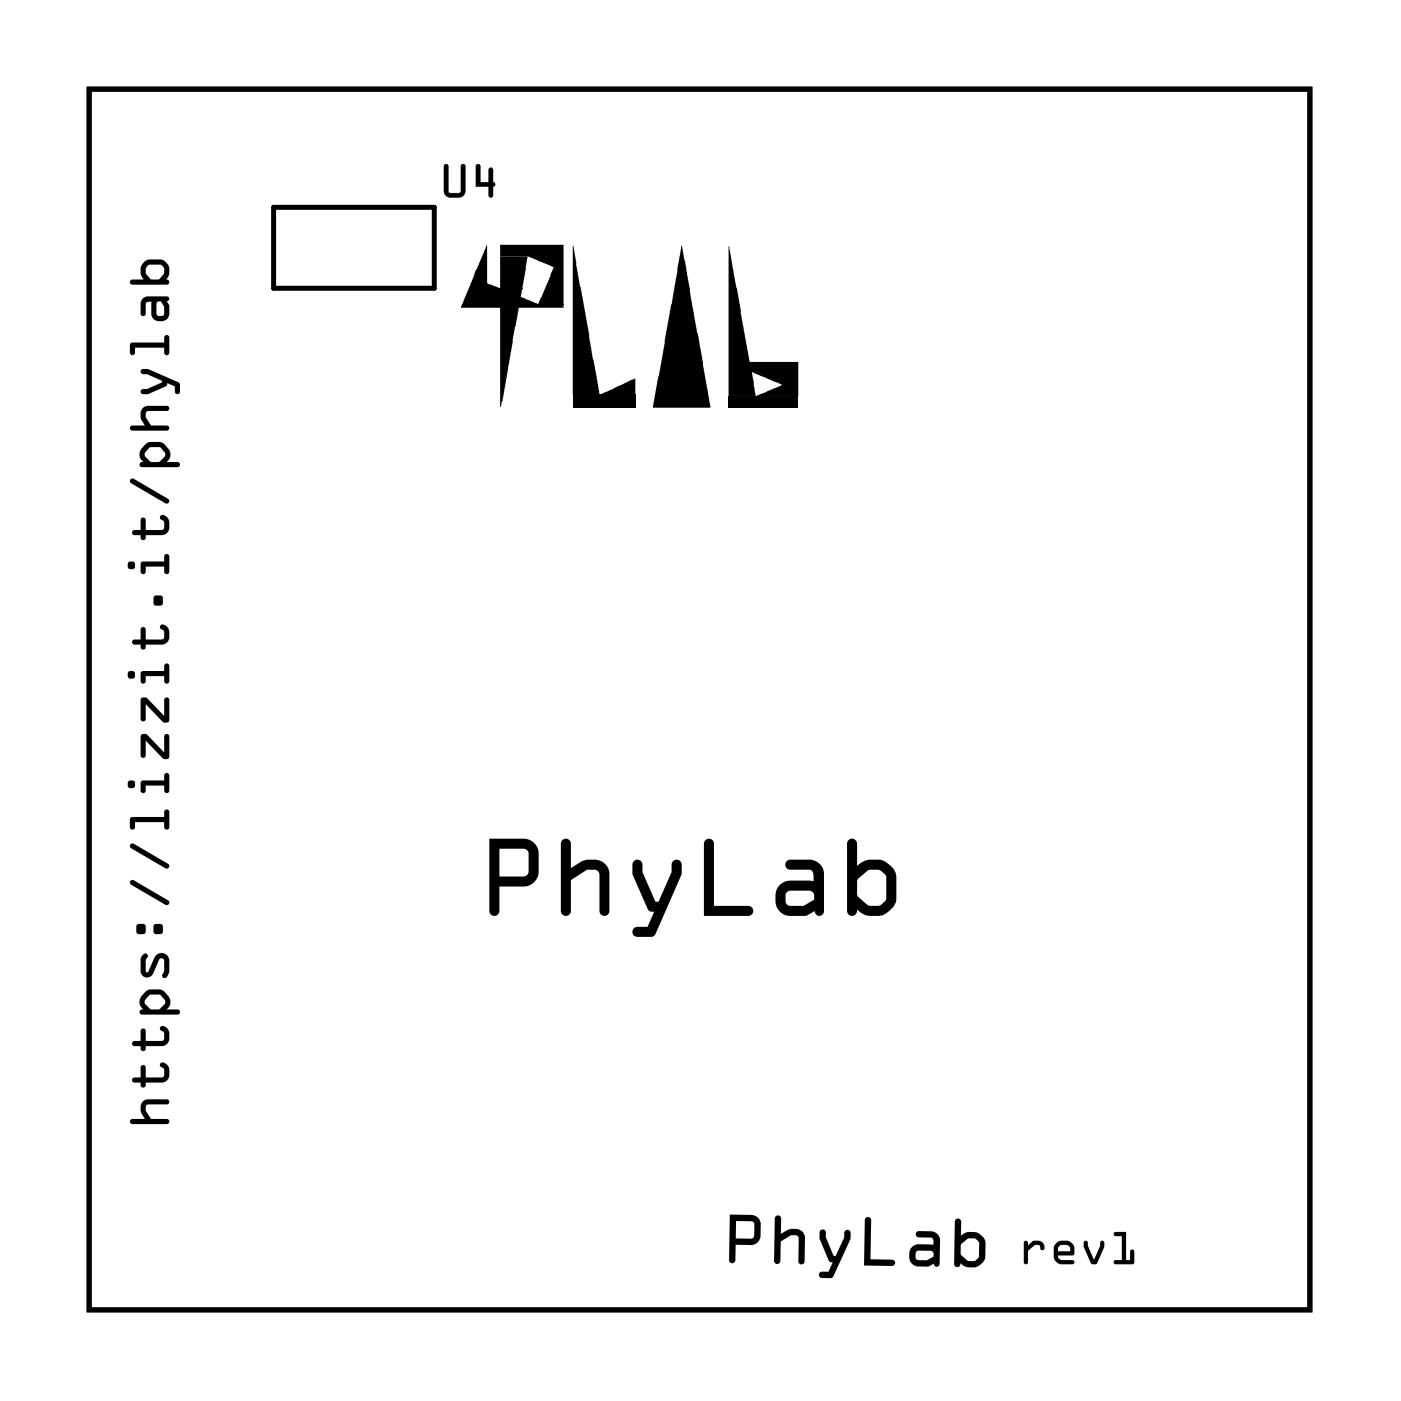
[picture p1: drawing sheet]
<svg xmlns="http://www.w3.org/2000/svg" width="57mm" height="57mm" viewBox="0 0 57 57" stroke-linecap="round" stroke-linejoin="round" font-family="sans-serif">
<path d="M3.6 3.6h49.8v49.8h-49.8zM11.2 8.5h6.5v3.3h-6.5z" fill="none" stroke="#000" stroke-width=".2"/>
<g fill="#000">
<path d="M18.8 12.4h4.2v.2h-1.8l-.8 4v-4h-1.6zM19.1 11.8h2.2l-.1 .3 .7 .3h-3zM19.9 10v1.5l.5 .3h-1.3zM20.4 10h2.6v2.4h-1l.6-1.5-1-.4h-1.2zM20.4 10.5h1.1l-.2 1.3h-.9zM23.4 10l1.1 6.1h-1.1zM23.4 16.1h2.5v.5h-2.5zM24.5 16.1l1.4-.7v.7zM27.8 10l1.2 6.6h-2.4zM29.7 10l.9 4.8h2v1.4h-1.7l1-.5-1.2-.5h-1zM29.7 15.2h1l.1 1h-1.1zM29.7 16.2h2.9v.4h-2.9z"/>
<path d="M18.1 6.7h.2v1.1l.1 .1 .4-.1v-1a.1 .1 0 0 1 .1-.1 .1 .1 0 0 1 .1 .1v1.1l-.2 .1-.4 .1-.2-.1-.1-.2zM18.1 6.7v1.2l.2 .1h.5l.2-.2v-1l-.1-.1-.1 .1v1l-.4 .1-.1-.1v-1zM19.4 6.7h.2v.7h.3v-.5a.1 .1 0 0 1 .1-.1 .1 .1 0 0 1 .1 .1v.5a.09 .09 0 0 1 .1 .1 .09 .09 0 0 1-.1 .1v.4a.1 .1 0 0 1-.1 .1 .1 .1 0 0 1-.1-.1v-.4h-.5zM19.4 6.7v.9h.5v.4h.2v-.4l.1-.1-.1-.1v-.5h-.2v.5h-.3v-.6z"/>
<path d="M18.1 6.7h.2v1.1l.1 .1 .4-.1v-1l.1-.1h.1v1.1l-.2 .2h-.5l-.2-.1zM19.4 6.7h.2v.7h.3v-.5h.2v.5l.1 .1-.1 .1v.4h-.2v-.4h-.5z"/>
<path d="M3.6 3.6v49.8h49.8v-49.8zM3.6 3.6h49.8v49.8h-49.8z"/>
<path d="M20 34.2h1.5l.3 .2 .2 .3v.8l-.1 .4-.4 .2-1.1 .1v1a.21 .21 0 0 1-.2 .2 .21 .21 0 0 1-.2-.2zM20 34.2v3a.2 .2 0 0 0 .2 .2 .2 .2 0 0 0 .2-.2v-1l1.1-.1 .4-.2 .1-.4v-.8l-.2-.3-.3-.2zM20.4 34.6v1.2l1.1-.1 .1-.2-.1-.8zM20.4 34.6l1.1 .1 .1 .1-.1 .9-1.1 .1zM22.9 34.3l.3-.1 .1 .1v1.1a1.09 1.09 0 0 1 1.4-.2l.2 .5v1.5a.2 .2 0 0 1-.2 .2 .2 .2 0 0 1-.2-.2v-1.5l-.3-.2h-.3l-.6 .4v1.3a.21 .21 0 0 1-.2 .2 .21 .21 0 0 1-.2-.2zM22.9 34.3v2.9a.2 .2 0 0 0 .2 .2 .2 .2 0 0 0 .2-.2v-1.3l.6-.4h.3l.3 .2v1.5a.2 .2 0 0 0 .2 .2 .2 .2 0 0 0 .2-.2v-1.5a.73 .73 0 0 0-1.2-.5l-.4 .2v-1.1l-.1-.1zM25.9 35.1h.2l.1 .1v.4l.5 1.2h.2l.5-1.2v-.3a.21 .21 0 0 1 .2-.2 .21 .21 0 0 1 .2 .2v.4l-1.1 2.4-.2 .1h-.5a.21 .21 0 0 1-.2-.2 .21 .21 0 0 1 .2-.2h.4l.3-.6-.3-.1-.6-1.4zM25.9 35.1l-.1 .6 .6 1.4 .3 .1-.3 .6h-.4a.2 .2 0 0 0-.2 .2 .2 .2 0 0 0 .2 .2h.5l.2-.1 1.1-2.4v-.4a.2 .2 0 0 0-.2-.2 .2 .2 0 0 0-.2 .2v.3l-.5 1.2h-.2l-.5-1.2v-.4l-.1-.1zM28.8 34.3l.2-.1 .1 .2v2.6h1.4a.2 .2 0 0 1 .2 .2 .2 .2 0 0 1-.2 .2h-1.8zM28.8 34.3l-.1 3.1h1.8a.2 .2 0 0 0 .2-.2 .2 .2 0 0 0-.2-.2h-1.4v-2.6l-.1-.2zM32.1 35.1h1.1l.3 .3 .1 .3v1.5a.19 .19 0 0 1-.2 .2 .19 .19 0 0 1-.2-.2l-.4 .2a1.07 1.07 0 0 1-1-.2 .74 .74 0 0 1-.2-.8 .74 .74 0 0 1 .6-.5l1 .1v-.4l-.2-.1h-.8l-.2-.1zM32.1 35.1l-.1 .3 .2 .1h.8a.38 .38 0 0 1 .2 .5l-1-.1a.73 .73 0 0 0-.6 .7 .73 .73 0 0 0 .6 .8 1.05 1.05 0 0 0 1-.2 .19 .19 0 0 0 .2 .2 .19 .19 0 0 0 .2-.2v-1.5l-.1-.3-.3-.3zM32.1 36.4l-.1 .4 .2 .1 .6 .1 .4-.3v-.2l-.1-.2zM32.1 36.4l1-.1 .1 .2v.2a1.02 1.02 0 0 1-1 .2l-.2-.1zM34.6 34.3l.2-.1 .1 .1 .1 1a1.13 1.13 0 0 1 1-.2l.5 .4 .1 .3-.1 1-.3 .4a.95 .95 0 0 1-1.2-.1 .21 .21 0 0 1-.2 .3 .21 .21 0 0 1-.2-.2zM34.6 34.3v2.9a.21 .21 0 0 0 .2 .2 .21 .21 0 0 0 .2-.3 .96 .96 0 0 0 1.3 .1l.3-.5v-.9l-.1-.3-.5-.4a1.19 1.19 0 0 0-1 .2l-.1-1-.1-.1zM35 35.8v.2v.6l.5 .4 .4-.1 .2-.1 .1-.2v-.8l-.2-.2-.2-.1h-.4zM35 35.8l.4-.3h.4l.2 .1 .2 .2v.8l-.1 .2-.2 .1-.4 .1-.5-.4v-.1z"/>
<path d="M20 34.2h1.5l.3 .2 .2 .3v.8l-.1 .4-.4 .2-1.1 .1v1a.2 .2 0 0 1-.2 .2 .2 .2 0 0 1-.2-.2zM20.4 34.6v1.2l1.1-.1 .1-.2-.1-.8zM22.9 34.3l.3-.1 .1 .1v1.1a.94 .94 0 0 1 1.5 .1l.1 1.7a.2 .2 0 0 1-.2 .2 .2 .2 0 0 1-.2-.2v-1.5l-.3-.2h-.3l-.6 .4v1.3a.2 .2 0 0 1-.2 .2 .2 .2 0 0 1-.2-.2zM25.9 35.1h.2l.1 .1v.4l.5 1.2h.2l.5-1.2v-.3a.21 .21 0 0 1 .2-.2 .21 .21 0 0 1 .2 .2v.4l-1.1 2.4-.2 .1h-.5a.2 .2 0 0 1-.2-.2 .2 .2 0 0 1 .2-.2h.4l.3-.6-.3-.1-.6-1.4zM28.8 34.3l.2-.1 .1 .2v2.6h1.4a.2 .2 0 0 1 .2 .2 .2 .2 0 0 1-.2 .2h-1.8zM32.1 35.1h1.1l.3 .3 .1 .3v1.5a.19 .19 0 0 1-.2 .2 .19 .19 0 0 1-.2-.2 1.06 1.06 0 0 1-1 .2 .73 .73 0 0 1-.6-.8 .73 .73 0 0 1 .6-.7l1 .1v-.4l-.2-.1h-.8l-.2-.1zM32.1 36.4l-.1 .4 .2 .1 .6 .1 .4-.3v-.2l-.1-.2zM34.6 34.3l.2-.1 .1 .1 .1 1a1.13 1.13 0 0 1 1-.2l.3 .2 .2 .3 .1 1.1-.2 .3a.98 .98 0 0 1-1.1 .3l-.3-.2a.21 .21 0 0 1-.2 .3 .21 .21 0 0 1-.2-.2zM35 35.8v.2v.6l.5 .4 .4-.1 .2-.1 .1-.2v-.8l-.2-.2-.2-.1h-.4z"/>
<path d="M5.8 44.9l.2-.1h.8a.1 .1 0 0 1 .1 .1 .11 .11 0 0 1-.1 .2h-.8l-.1 .1v.1l.3 .3h.6a.1 .1 0 0 1 .1 .1 .11 .11 0 0 1-.1 .2h-1.4a.11 .11 0 0 1-.1-.2 .1 .1 0 0 1 .1-.1h.5l-.2-.3zM5.8 43.5h.1v.5l.7-.1 .1-.3-.1-.1a.1 .1 0 0 1-.1-.1 .1 .1 0 0 1 .1-.1 .43 .43 0 0 1 .3 .5 .43 .43 0 0 1-.3 .4h-.7v.1a.1 .1 0 0 1-.1 .1 .1 .1 0 0 1-.1-.1v-.1h-.2a.1 .1 0 0 1-.1-.1 .1 .1 0 0 1 .1-.1h.2zM5.8 42h.1v.5h.7l.1-.3-.1-.1a.11 .11 0 0 1-.1-.2 .1 .1 0 0 1 .1 0 .43 .43 0 0 1 .3 .4 .43 .43 0 0 1-.3 .4h-.7v.1a.1 .1 0 0 1-.1 .1 .1 .1 0 0 1-.1-.1v-.1h-.2a.1 .1 0 0 1-.1-.1 .1 .1 0 0 1 .1-.1h.2zM5.9 40.5l.2-.1a.63 .63 0 0 1 .8 .4l-.1 .4h.4a.1 .1 0 0 1 .1 .1 .1 .1 0 0 1-.1 .1h-1.4a.11 .11 0 0 1-.1-.2 .11 .11 0 0 1 .2 0l-.2-.1a.43 .43 0 0 1 .2-.6zM6.1 40.6l-.2 .3 .2 .3h.4l.2-.3v-.1l-.2-.2zM5.9 38.9a.12 .12 0 0 1 .1 .1 .12 .12 0 0 1 0 .1v.6l.3-.6a.32 .32 0 0 1 .4-.2 .32 .32 0 0 1 .2 .3v.4l-.1 .3a.13 .13 0 0 1-.2-.1 .13 .13 0 0 1 .1-.2v-.5h-.1l-.4 .6a.26 .26 0 0 1-.3 .2 .26 .26 0 0 1-.2-.3v-.4zM6.3 37.7h.3v.4h-.3zM5.6 37.7h.3v.4h-.3zM5.3 35.9h.2l1.4 .8a.1 .1 0 0 1 0 .2 .1 .1 0 0 1-.2 0l-1.3-.8zM5.3 34.4h.2l1.4 .8a.1 .1 0 0 1 0 .2 .1 .1 0 0 1-.2 0l-1.3-.8zM5.3 33.4l1.4-.1v-.2a.1 .1 0 0 1 .1-.1 .1 .1 0 0 1 .1 .1v.6a.1 .1 0 0 1-.1 .1 .1 .1 0 0 1-.1-.1v-.2h-1.2v.2a.1 .1 0 0 1-.1 .1 .1 .1 0 0 1-.1-.1zM5.8 31.9l.9-.1v-.2a.1 .1 0 0 1 .1-.1 .1 .1 0 0 1 .1 .1v.6a.11 .11 0 0 1-.1 .2 .11 .11 0 0 1-.1-.2v-.2h-.8v.2a.11 .11 0 0 1-.1 .2 .11 .11 0 0 1-.1-.2zM5.2 32a.16 .16 0 0 1 .3 0 .16 .16 0 0 1-.3 0zM5.8 30h.2l.7 .7v-.7a.1 .1 0 0 1 .1-.1 .1 .1 0 0 1 .1 .1v.9h-.3l-.7-.7v.6a.1 .1 0 0 1-.1 .1 .1 .1 0 0 1-.1-.1zM5.8 28.5h.2l.7 .7v-.6a.1 .1 0 0 1 .1-.1 .1 .1 0 0 1 .1 .1v.8h-.3l-.7-.7v.6a.1 .1 0 0 1-.1 .1 .1 .1 0 0 1-.1-.1zM5.8 27.4h.9v-.2a.1 .1 0 0 1 .1-.1 .1 .1 0 0 1 .1 .1v.6a.1 .1 0 0 1-.1 .1 .1 .1 0 0 1-.1-.1v-.2h-.8v.2a.1 .1 0 0 1-.1 .1 .1 .1 0 0 1-.1-.1zM5.2 27.5a.16 .16 0 0 1 .3 0 .16 .16 0 0 1-.3 0zM5.8 25.6h.1v.5h.7l.1-.3-.1-.1a.1 .1 0 0 1-.1-.1 .1 .1 0 0 1 .1-.1 .43 .43 0 0 1 .3 .4 .43 .43 0 0 1-.3 .4h-.7v.1a.1 .1 0 0 1-.1 .1 .1 .1 0 0 1-.1-.1v-.1h-.2a.1 .1 0 0 1-.1-.1 .1 .1 0 0 1 .1-.1h.2zM6.3 24.3h.3v.4h-.3zM5.8 22.9h.9v-.2a.1 .1 0 0 1 .1-.1 .1 .1 0 0 1 .1 .1v.6a.1 .1 0 0 1-.1 .1 .1 .1 0 0 1-.1-.1v-.2h-.8v.2a.1 .1 0 0 1-.1 .1 .1 .1 0 0 1-.1-.1zM5.2 23.1a.16 .16 0 0 1 .3 0 .16 .16 0 0 1-.3 0zM5.8 21.1l.1 .1v.4h.7l.1-.3-.1-.1a.1 .1 0 0 1-.1-.1 .1 .1 0 0 1 .1-.1 .43 .43 0 0 1 .3 .4 .43 .43 0 0 1-.3 .4h-.7v.1a.1 .1 0 0 1-.1 .1 .1 .1 0 0 1-.1-.1v-.1h-.2a.1 .1 0 0 1-.1-.1 .1 .1 0 0 1 .1-.1h.2zM5.3 19.5h.2l1.4 .9a.1 .1 0 0 1 0 .1 .1 .1 0 0 1-.2 0l-1.3-.8zM5.9 18.1l.2-.1a.63 .63 0 0 1 .8 .5l-.1 .3h.4a.11 .11 0 0 1 .1 .2 .1 .1 0 0 1-.1 .1h-1.4a.11 .11 0 0 1-.1-.2 .11 .11 0 0 1 .2-.1l-.2-.1a.43 .43 0 0 1 .2-.6zM6.1 18.3l-.2 .3 .2 .2h.4l.2-.2v-.1l-.2-.3zM5.8 16.6h.2h.8a.1 .1 0 0 1 .1 .1 .1 .1 0 0 1-.1 .1h-.8l-.1 .1v.1l.3 .4h.6a.1 .1 0 0 1 .1 .1 .1 .1 0 0 1-.1 .1h-1.4a.1 .1 0 0 1-.1-.1 .1 .1 0 0 1 .1-.1h.5l-.2-.4zM5.8 15.1h.2l1.3 .5v.4a.1 .1 0 0 1-.1 .1 .1 .1 0 0 1-.1-.1v-.2l-.3-.2v.2l-.7 .3h-.3a.1 .1 0 0 1-.1-.1 .1 .1 0 0 1 .1-.1h.2l.6-.4-.8-.2zM5.3 14h1.4v-.2a.1 .1 0 0 1 .1-.1 .1 .1 0 0 1 .1 .1v.6a.1 .1 0 0 1-.1 .1 .1 .1 0 0 1-.1-.1v-.2h-1.2v.2a.1 .1 0 0 1-.1 .1 .1 .1 0 0 1-.1-.1zM5.8 12.2l.2-.1h.8a.1 .1 0 0 1 .1 .1 .1 .1 0 0 1-.1 .1l.1 .2v.3a.37 .37 0 0 1-.4 .3 .37 .37 0 0 1-.3-.3v-.4a.12 .12 0 0 0-.1-.1 .12 .12 0 0 0-.2 .1v.4a.1 .1 0 0 1-.1 .1 .1 .1 0 0 1-.1-.1zM6.4 12.3v.5l.2 .1 .1-.4-.1-.2zM5.9 10.7l.2-.1h.4l.3 .1a.51 .51 0 0 1 0 .7 .11 .11 0 0 1 .1 .1 .11 .11 0 0 1-.1 .1h-1.4a.1 .1 0 0 1-.1-.1 .1 .1 0 0 1 .1-.1h.5l-.2-.4zM6 10.8v.4l.2 .2h.3l.2-.2v-.3l-.1-.1z"/>
<path d="M5.8 44.9l.2-.1h.8a.1 .1 0 0 1 .1 .1 .11 .11 0 0 1-.1 .2h-.8l-.1 .2 .3 .3h.6a.11 .11 0 0 1 .1 .1 .11 .11 0 0 1-.1 .2h-1.4a.11 .11 0 0 1-.1-.2 .11 .11 0 0 1 .1-.1h.5l-.2-.3zM5.8 44.9l-.1 .4 .2 .3h-.5a.1 .1 0 0 0-.1 .1 .11 .11 0 0 0 .1 .2h1.4a.11 .11 0 0 0 .1-.2 .1 .1 0 0 0-.1-.1h-.6l-.3-.3v-.1l.1-.2h.8a.1 .1 0 0 0 .1-.1 .1 .1 0 0 0-.1-.1h-.8zM5.8 43.5h.1v.5l.7-.1 .1-.3-.1-.1a.11 .11 0 0 1-.1-.1 .11 .11 0 0 1 .1-.1 .44 .44 0 0 1 .3 .5 .44 .44 0 0 1-.3 .4h-.7v.1a.1 .1 0 0 1-.1 .1 .1 .1 0 0 1-.1-.1v-.1h-.2a.1 .1 0 0 1-.1-.1 .1 .1 0 0 1 .1-.1h.2zM5.8 43.5l-.1 .5h-.2a.1 .1 0 0 0-.1 .1 .1 .1 0 0 0 .1 .1h.2v.1a.1 .1 0 0 0 .1 .1 .1 .1 0 0 0 .1-.1v-.1h.7a.43 .43 0 0 0 .3-.4 .43 .43 0 0 0-.3-.5 .14 .14 0 0 0-.1 .2 .14 .14 0 0 0 .2 .1l-.1 .3-.7 .1v-.5zM5.8 42h.1v.5h.7l.1-.3-.1-.1a.11 .11 0 0 1-.1-.2 .11 .11 0 0 1 .1-.1 .44 .44 0 0 1 .3 .5 .44 .44 0 0 1-.3 .4h-.7v.1a.1 .1 0 0 1-.1 .1 .1 .1 0 0 1-.1-.1v-.1h-.2a.1 .1 0 0 1-.1-.1 .1 .1 0 0 1 .1-.1h.2zM5.8 42l-.1 .5h-.2a.1 .1 0 0 0-.1 .1 .1 .1 0 0 0 .1 .1h.2v.1a.1 .1 0 0 0 .1 .1 .1 .1 0 0 0 .1-.1v-.1h.7a.43 .43 0 0 0 .3-.4 .43 .43 0 0 0-.3-.4 .14 .14 0 0 0-.1 .1 .14 .14 0 0 0 .2 .1l-.1 .4h-.7v-.5zM5.9 40.5l.3-.1a.58 .58 0 0 1 .7 .2 .37 .37 0 0 1-.1 .6h.4a.11 .11 0 0 1 .1 .1 .11 .11 0 0 1-.1 .1h-1.4a.11 .11 0 0 1-.1-.1 .11 .11 0 0 1 .2-.1l-.2-.1a.43 .43 0 0 1 .2-.6zM5.9 40.5l-.1 .1a.38 .38 0 0 0 .1 .6 .11 .11 0 0 0-.2 0 .11 .11 0 0 0 .1 .2h1.4a.1 .1 0 0 0 .1-.1 .1 .1 0 0 0-.1-.1h-.4v-.1a.36 .36 0 0 0 .1-.5l-.4-.2h-.4zM6.1 40.6l-.2 .3 .2 .3h.4l.2-.3v-.1l-.2-.2zM6.1 40.6h.4l.2 .2v.1l-.2 .3h-.4l-.2-.3zM5.9 38.9a.13 .13 0 0 1 .1 .1 .13 .13 0 0 1-.1 .2l.1 .5 .3-.6a.32 .32 0 0 1 .4-.2 .32 .32 0 0 1 .2 .3v.4l-.1 .3a.13 .13 0 0 1-.2-.1 .13 .13 0 0 1 .1-.2v-.5h-.1l-.5 .7-.2 .1-.1-.2a.82 .82 0 0 1 .1-.8zM5.9 38.9a.78 .78 0 0 0-.1 .9l.2 .1 .2-.1 .4-.7 .1 .1v.5a.11 .11 0 0 0-.1 .2 .11 .11 0 0 0 .2 0l.1-.3v-.4a.32 .32 0 0 0-.2-.3 .32 .32 0 0 0-.4 .2l-.3 .6-.1-.5a.14 .14 0 0 0 .1-.2 .14 .14 0 0 0-.1-.1zM6.3 37.7h.3v.4h-.3zM6.3 37.7v.4h.3v-.4zM5.6 37.7h.3v.4h-.3zM5.6 37.7v.4h.3v-.4zM5.3 35.9h.2l1.4 .8a.11 .11 0 0 1 0 .2 .11 .11 0 0 1-.2 0l-1.3-.8zM5.3 35.9l.1 .2 1.3 .8a.1 .1 0 0 0 .2 0 .1 .1 0 0 0 0-.2l-1.4-.8zM5.3 34.4h.2l1.4 .8a.11 .11 0 0 1 0 .2 .11 .11 0 0 1-.2 0l-1.3-.8zM5.3 34.4l.1 .2 1.3 .8a.1 .1 0 0 0 .2 0 .1 .1 0 0 0 0-.2l-1.4-.8zM5.3 33.4l1.4-.1v-.2a.1 .1 0 0 1 .1-.1 .1 .1 0 0 1 .1 .1v.6a.1 .1 0 0 1-.1 .1 .1 .1 0 0 1-.1-.1v-.2h-1.2v.2a.1 .1 0 0 1-.1 .1 .1 .1 0 0 1-.1-.1zM5.3 33.4v.3a.1 .1 0 0 0 .1 .1 .1 .1 0 0 0 .1-.1v-.2h1.2v.2a.1 .1 0 0 0 .1 .1 .1 .1 0 0 0 .1-.1v-.6a.1 .1 0 0 0-.1-.1 .1 .1 0 0 0-.1 .1v.2zM5.8 31.9l.9-.1v-.2a.1 .1 0 0 1 .1-.1 .1 .1 0 0 1 .1 .1v.6a.11 .11 0 0 1-.1 .2 .11 .11 0 0 1-.1-.2v-.2h-.8v.2a.11 .11 0 0 1-.1 .2 .11 .11 0 0 1-.1-.2zM5.8 31.9l-.1 .3a.11 .11 0 0 0 .1 .2 .11 .11 0 0 0 .1-.2v-.2h.8v.2a.11 .11 0 0 0 .1 .2 .11 .11 0 0 0 .1-.2v-.6a.1 .1 0 0 0-.1-.1 .1 .1 0 0 0-.1 .1v.2zM5.2 32a.16 .16 0 0 1 .3 0 .16 .16 0 0 1-.3 0zM5.2 32a.16 .16 0 0 0 .3 0 .16 .16 0 0 0-.3 0zM5.8 30h.2l.7 .7v-.7a.1 .1 0 0 1 .1-.1 .1 .1 0 0 1 .1 .1v.9h-.3l-.7-.7v.6a.1 .1 0 0 1-.1 .1 .1 .1 0 0 1-.1-.1zM5.8 30l-.1 .8a.1 .1 0 0 0 .1 .1 .1 .1 0 0 0 .1-.1v-.6l.7 .7h.3v-.9a.1 .1 0 0 0-.1-.1 .1 .1 0 0 0-.1 .1v.7l-.7-.7zM5.8 28.5h.2l.7 .7v-.6a.1 .1 0 0 1 .1-.1 .1 .1 0 0 1 .1 .1v.8h-.3l-.7-.7v.6a.1 .1 0 0 1-.1 .1 .1 .1 0 0 1-.1-.1zM5.8 28.5l-.1 .8a.1 .1 0 0 0 .1 .1 .1 .1 0 0 0 .1-.1v-.6l.7 .7h.3v-.8a.1 .1 0 0 0-.1-.1 .1 .1 0 0 0-.1 .1v.6l-.7-.7zM5.8 27.4h.9v-.2a.1 .1 0 0 1 .1-.1 .1 .1 0 0 1 .1 .1v.6a.1 .1 0 0 1-.1 .1 .1 .1 0 0 1-.1-.1v-.2h-.8v.2a.1 .1 0 0 1-.1 .1 .1 .1 0 0 1-.1-.1zM5.8 27.4l-.1 .4a.1 .1 0 0 0 .1 .1 .1 .1 0 0 0 .1-.1v-.2h.8v.2a.1 .1 0 0 0 .1 .1 .1 .1 0 0 0 .1-.1v-.6a.1 .1 0 0 0-.1-.1 .1 .1 0 0 0-.1 .1v.2zM5.2 27.5a.16 .16 0 0 1 .3 0 .16 .16 0 0 1-.3 0zM5.2 27.5a.16 .16 0 0 0 .3 0 .16 .16 0 0 0-.3 0zM5.8 25.6h.1v.5h.7l.1-.3-.1-.1a.11 .11 0 0 1-.1-.1 .11 .11 0 0 1 .1-.1 .44 .44 0 0 1 .3 .4 .44 .44 0 0 1-.3 .4h-.7v.1a.1 .1 0 0 1-.1 .1 .1 .1 0 0 1-.1-.1v-.1h-.2a.1 .1 0 0 1-.1-.1 .1 .1 0 0 1 .1-.1h.2zM5.8 25.6l-.1 .5h-.2a.1 .1 0 0 0-.1 .1 .1 .1 0 0 0 .1 .1h.2v.1a.1 .1 0 0 0 .1 .1 .1 .1 0 0 0 .1-.1v-.1h.7a.43 .43 0 0 0 .3-.4 .43 .43 0 0 0-.3-.4 .14 .14 0 0 0-.1 .1 .14 .14 0 0 0 .2 .1l-.1 .4h-.7v-.5zM6.3 24.3h.3v.4h-.3zM6.3 24.3v.4h.3v-.4zM5.8 22.9h.9v-.2a.1 .1 0 0 1 .1-.1 .1 .1 0 0 1 .1 .1v.6a.1 .1 0 0 1-.1 .1 .1 .1 0 0 1-.1-.1v-.2h-.8v.2a.1 .1 0 0 1-.1 .1 .1 .1 0 0 1-.1-.1zM5.8 22.9l-.1 .4a.1 .1 0 0 0 .1 .1 .1 .1 0 0 0 .1-.1v-.2h.8v.2a.1 .1 0 0 0 .1 .1 .1 .1 0 0 0 .1-.1v-.6a.1 .1 0 0 0-.1-.1 .1 .1 0 0 0-.1 .1v.2zM5.2 23.1a.16 .16 0 0 1 .3 0 .16 .16 0 0 1-.3 0zM5.2 23.1a.16 .16 0 0 0 .3 0 .16 .16 0 0 0-.3 0zM5.8 21.1l.1 .1v.4h.7l.1-.3-.1-.1a.11 .11 0 0 1-.1-.1 .11 .11 0 0 1 .1-.1 .44 .44 0 0 1 .3 .4 .44 .44 0 0 1-.3 .4h-.7v.1a.1 .1 0 0 1-.1 .1 .1 .1 0 0 1-.1-.1v-.1h-.2a.1 .1 0 0 1-.1-.1 .1 .1 0 0 1 .1-.1h.2zM5.8 21.1l-.1 .5h-.2a.1 .1 0 0 0-.1 .1 .1 .1 0 0 0 .1 .1h.2v.1a.1 .1 0 0 0 .1 .1 .1 .1 0 0 0 .1-.1v-.1h.7a.43 .43 0 0 0 .3-.4 .43 .43 0 0 0-.3-.4 .14 .14 0 0 0-.1 .2 .14 .14 0 0 0 .2 .1l-.1 .3h-.7v-.4zM5.3 19.5h.2l1.4 .8a.11 .11 0 0 1 0 .2 .11 .11 0 0 1-.2 0l-1.3-.8zM5.3 19.6l.1 .1 1.3 .8a.1 .1 0 0 0 .2 0 .1 .1 0 0 0 0-.1l-1.4-.9zM5.9 18.1l.3-.1a.58 .58 0 0 1 .7 .3 .37 .37 0 0 1-.1 .5h.4a.11 .11 0 0 1 .1 .2 .11 .11 0 0 1-.1 .1h-1.4a.11 .11 0 0 1-.1-.2 .11 .11 0 0 1 .2-.1l-.2-.1a.43 .43 0 0 1 .2-.6zM5.9 18.1l-.1 .1a.38 .38 0 0 0 .1 .6 .11 .11 0 0 0-.2 .1 .11 .11 0 0 0 .1 .2h1.4a.1 .1 0 0 0 .1-.1 .11 .11 0 0 0-.1-.2h-.4a.36 .36 0 0 0 .1-.5l-.4-.3h-.4zM6.1 18.3l-.2 .3 .2 .2h.4l.2-.2v-.1l-.2-.3zM6.1 18.3l.4-.1 .2 .3v.1l-.2 .2h-.4l-.2-.2zM5.8 16.6h.2h.8a.1 .1 0 0 1 .1 .1 .1 .1 0 0 1-.1 .1h-.8l-.1 .2 .3 .4h.6a.11 .11 0 0 1 .1 .1 .11 .11 0 0 1-.1 .1h-1.4a.11 .11 0 0 1-.1-.1 .11 .11 0 0 1 .1-.1h.5l-.2-.4zM5.8 16.6l-.1 .4 .2 .4h-.5a.1 .1 0 0 0-.1 .1 .1 .1 0 0 0 .1 .1h1.4a.1 .1 0 0 0 .1-.1 .1 .1 0 0 0-.1-.1h-.6l-.3-.4v-.1l.1-.1h.8a.1 .1 0 0 0 .1-.1 .1 .1 0 0 0-.1-.1h-.8zM5.8 15.1h.2l1.3 .5v.4a.11 .11 0 0 1-.1 .1 .11 .11 0 0 1-.1-.1v-.2l-.3-.2v.2l-.7 .3h-.3a.11 .11 0 0 1-.1-.1 .11 .11 0 0 1 .1-.1h.2l.6-.4-.8-.2zM5.8 15.1v.2l.8 .2v.1l-.8 .3a.1 .1 0 0 0-.1 .1 .1 .1 0 0 0 .1 .1h.3l.7-.3v-.2l.3 .2v.2a.1 .1 0 0 0 .1 .1 .1 .1 0 0 0 .1-.1v-.4l-1.3-.5zM5.3 14h1.4v-.2a.1 .1 0 0 1 .1-.1 .1 .1 0 0 1 .1 .1v.6a.1 .1 0 0 1-.1 .1 .1 .1 0 0 1-.1-.1v-.2h-1.2v.2a.1 .1 0 0 1-.1 .1 .1 .1 0 0 1-.1-.1zM5.3 14v.4a.1 .1 0 0 0 .1 .1 .1 .1 0 0 0 .1-.1v-.2h1.2v.2a.1 .1 0 0 0 .1 .1 .1 .1 0 0 0 .1-.1v-.6a.1 .1 0 0 0-.1-.1 .1 .1 0 0 0-.1 .1v.2zM5.8 12.2l.2-.1h.8a.1 .1 0 0 1 .1 .1 .1 .1 0 0 1-.1 .1l.1 .2v.3a.37 .37 0 0 1-.4 .3 .37 .37 0 0 1-.3-.3v-.5l-.2 .1-.1 .4a.1 .1 0 0 1-.1 .1 .1 .1 0 0 1-.1-.1zM5.8 12.2l-.1 .6a.1 .1 0 0 0 .1 .1 .1 .1 0 0 0 .1-.1v-.4l.3-.1v.5a.37 .37 0 0 0 .3 .3 .37 .37 0 0 0 .4-.3v-.3l-.1-.2a.09 .09 0 0 0 .1-.1 .09 .09 0 0 0-.1-.1h-.8zM6.4 12.3v.5l.2 .1 .1-.4-.1-.2zM6.4 12.3h.2l.1 .2-.1 .4-.2-.1zM5.9 10.7l.2-.1h.5l.2 .2a.48 .48 0 0 1 0 .6 .11 .11 0 0 1 .1 .1 .11 .11 0 0 1-.1 .1h-1.4a.11 .11 0 0 1-.1-.1 .11 .11 0 0 1 .1-.1h.5l-.2-.4zM5.9 10.7l-.2 .3 .2 .4h-.5a.1 .1 0 0 0-.1 .1 .1 .1 0 0 0 .1 .1h1.4a.11 .11 0 0 0 .1-.1 .11 .11 0 0 0-.1-.1 .52 .52 0 0 0 0-.7l-.2-.1h-.5zM6 10.8v.4l.2 .2h.3l.2-.2v-.3l-.1-.1zM6 10.8h.6l.1 .1v.3l-.2 .2h-.3l-.3-.2z"/>
<path d="M29.8 49.5l.9 .1a.39 .39 0 0 1 .3 .4v.4a.39 .39 0 0 1-.4 .4h-.6v.6a.13 .13 0 0 1-.1 .1 .13 .13 0 0 1-.2-.1zM29.8 49.5l-.1 1.9a.13 .13 0 0 0 .2 .1 .13 .13 0 0 0 .1-.1v-.6h.6a.39 .39 0 0 0 .4-.4v-.4a.39 .39 0 0 0-.3-.4zM30 49.8v.7h.7v-.6zM30 49.8l.7 .1v.6h-.7zM31.6 49.6l.3 .1v.6a.58 .58 0 0 1 .9 .2v1a.13 .13 0 0 1-.1 .1 .13 .13 0 0 1-.1-.1v-1l-.1-.1h-.2l-.5 .2v.8a.13 .13 0 0 1-.1 .2 .13 .13 0 0 1-.1-.2zM31.6 49.6v1.8a.13 .13 0 0 0 .1 .2 .13 .13 0 0 0 .1-.2v-.8l.5-.2h.2l.1 .1v1a.13 .13 0 0 0 .1 .1 .13 .13 0 0 0 .1-.1v-1a.5 .5 0 0 0-.7-.3l-.2 .1v-.6zM33.5 50.2h.2v.3l.3 .7h.1l.3-.7v-.2a.13 .13 0 0 1 .2-.1 .13 .13 0 0 1 .1 .1v.3l-.7 1.5h-.5a.13 .13 0 0 1-.1-.1 .13 .13 0 0 1 .1-.1h.3l.2-.4-.2-.1-.4-.9zM33.5 50.2l-.1 .3 .4 .9 .2 .1-.2 .4h-.3a.13 .13 0 0 0-.1 .1 .13 .13 0 0 0 .1 .1h.5l.7-1.5v-.3a.13 .13 0 0 0-.1-.1 .13 .13 0 0 0-.2 .1v.2l-.3 .7h-.1l-.3-.7v-.3zM35.3 49.7h.2v.1v1.6h.9a.13 .13 0 0 1 .1 .1 .13 .13 0 0 1-.1 .1h-1.2zM35.3 49.7l-.1 1.9h1.2a.13 .13 0 0 0 .1-.1 .13 .13 0 0 0-.1-.1h-.9v-1.6v-.1zM37.4 50.3l.6-.1a.38 .38 0 0 1 .3 .4v.9a.12 .12 0 0 1-.1 .2 .12 .12 0 0 1-.1-.2l-.2 .2h-.4a.46 .46 0 0 1-.4-.5 .46 .46 0 0 1 .4-.4h.6v-.2l-.1-.1h-.6zM37.4 50.3v.2h.6l.1 .1v.2h-.6a.46 .46 0 0 0-.4 .4 .46 .46 0 0 0 .4 .5h.4l.2-.2a.12 .12 0 0 0 .1 .2 .12 .12 0 0 0 .1-.2v-.9a.38 .38 0 0 0-.3-.4zM37.4 51l-.1 .3 .1 .1h.4l.3-.1-.1-.3zM37.4 51h.6l.1 .3-.3 .1h-.4l-.1-.1zM39 49.7l.2 .1v.6a.67 .67 0 0 1 .7-.1l.2 .1a1.02 1.02 0 0 1 .1 .9l-.2 .3a.59 .59 0 0 1-.8-.1 .13 .13 0 0 1-.1 .2 .13 .13 0 0 1-.2-.1zM39 49.7l-.1 1.9a.13 .13 0 0 0 .2 .1 .13 .13 0 0 0 .1-.2 .6 .6 0 0 0 .8 .1l.2-.3a1.02 1.02 0 0 0-.1-.9l-.2-.1a.67 .67 0 0 0-.7 .1v-.6zM39.2 50.7v.5l.3 .2h.2l.2-.1v-.6v-.1l-.4-.1zM39.2 50.7l.3-.2 .4 .1v.1v.6l-.2 .1h-.2l-.3-.2z"/>
<path d="M29.8 49.5l.9 .1a.39 .39 0 0 1 .3 .4v.4a.39 .39 0 0 1-.4 .4h-.6v.6a.13 .13 0 0 1-.1 .1 .13 .13 0 0 1-.2-.1zM30 49.8v.7h.7v-.6zM31.6 49.6l.3 .1v.6a.56 .56 0 0 1 .5-.2 .56 .56 0 0 1 .4 .4v1a.13 .13 0 0 1-.1 .1 .13 .13 0 0 1-.1-.1v-1l-.1-.1h-.2l-.5 .2v.8a.13 .13 0 0 1-.1 .2 .13 .13 0 0 1-.1-.2zM33.5 50.2h.2v.3l.3 .7h.1l.3-.7v-.2a.13 .13 0 0 1 .2-.1 .13 .13 0 0 1 .1 .1v.3l-.7 1.5h-.5a.13 .13 0 0 1-.1-.1 .13 .13 0 0 1 .1-.1h.3l.2-.4-.2-.1-.4-.9zM35.3 49.7h.2v.1v1.6h.9a.13 .13 0 0 1 .1 .1 .13 .13 0 0 1-.1 .1h-1.2zM37.4 50.3l.6-.1a.38 .38 0 0 1 .3 .4v.9a.12 .12 0 0 1-.1 .2 .12 .12 0 0 1-.1-.2l-.2 .2h-.4a.46 .46 0 0 1-.4-.5 .46 .46 0 0 1 .4-.4h.6v-.2l-.1-.1h-.6zM37.4 51l-.1 .3 .1 .1h.4l.3-.1-.1-.3zM39 49.7l.2 .1v.6a.67 .67 0 0 1 .7-.1l.2 .1a1.02 1.02 0 0 1 .1 .9l-.1 .2a.58 .58 0 0 1-.8 .1l-.1-.1a.13 .13 0 0 1-.1 .2 .13 .13 0 0 1-.2-.1zM39.2 50.7v.5l.3 .2h.2l.2-.1v-.6v-.1l-.4-.1z"/>
<path d="M41.8 50.6h.1v.2l.2-.2a.32 .32 0 0 1 .4 0 .32 .32 0 0 1 .1 .3 .12 .12 0 0 1-.2 .1 .12 .12 0 0 1 0-.2h-.2l-.3 .2v.5l-.1 .1zM41.8 50.6v1l.1-.1v-.5l.3-.2 .2 .1a.09 .09 0 0 0 .1 .1 .09 .09 0 0 0 .1-.1 .35 .35 0 0 0-.5-.3l-.2 .2v-.2zM43.1 50.7l.2-.1h.3l.1 .1 .1 .2v.3l-.6 .1 .1 .1h.5v.1l-.5 .1-.2-.1-.1-.2zM43.1 50.7l-.1 .6 .1 .2 .2 .1 .5-.1v-.1h-.5l-.1-.1 .6-.1v-.3l-.1-.2-.1-.1h-.3zM43.2 50.9v.1h.5l-.1-.2zM43.2 50.9l.4-.1 .1 .2h-.5zM44.2 50.6l.2 .1 .2 .7 .3-.7h.1v.2l-.3 .7-.2-.1-.3-.6zM44.2 50.6v.3l.3 .6 .2 .1 .3-.7v-.2h-.1l-.3 .7-.2-.7zM45.5 50.3h.4v1.1h.2v-.4h.1v.6l-.8-.1 .1-.1h.3v-1h-.3zM45.5 50.3v.1h.3v1h-.3l-.1 .1 .8 .1v-.6h-.1v.4h-.2v-1.1z"/>
<path d="M41.8 50.6h.1v.2l.2-.2a.32 .32 0 0 1 .4 0 .32 .32 0 0 1 .1 .3 .12 .12 0 0 1-.2 .1 .12 .12 0 0 1 0-.2h-.2l-.3 .2v.5l-.1 .1zM43.1 50.7l.2-.1h.3l.1 .1 .1 .2v.3l-.6 .1 .1 .1h.5v.1l-.5 .1-.2-.1-.1-.2zM43.2 50.9v.1h.5l-.1-.2zM44.2 50.6l.2 .1 .2 .7 .3-.7h.1v.2l-.3 .7-.2-.1-.3-.6zM45.5 50.3h.4v1.1h.2v-.4h.1v.6l-.8-.1 .1-.1h.3v-1h-.3z"/>
</g>
<path d="M18.9 12.4h4.1M19.1 11.8h2.2M23.4 16.1h2.5M29.7 16.2h2.9" fill="none" stroke="#000" stroke-width=".04"/>
<circle cx="35" cy="24.6" r=".74" fill="#fff"/>
<circle cx="35" cy="24.6" r=".74" fill="none" stroke="#fff" stroke-width=".76" stroke-linecap="butt"/>
<circle cx="32.4" cy="24.6" r=".74" fill="#fff"/>
<circle cx="32.4" cy="24.6" r=".74" fill="none" stroke="#fff" stroke-width=".76" stroke-linecap="butt"/>
<circle cx="29.9" cy="24.6" r=".74" fill="#fff"/>
<circle cx="29.9" cy="24.6" r=".74" fill="none" stroke="#fff" stroke-width=".76" stroke-linecap="butt"/>
<circle cx="27.4" cy="24.6" r=".74" fill="#fff"/>
<circle cx="27.4" cy="24.6" r=".74" fill="none" stroke="#fff" stroke-width=".76" stroke-linecap="butt"/>
<circle cx="35" cy="24.6" r=".74" fill="#fff"/>
<circle cx="35" cy="24.6" r=".74" fill="none" stroke="#fff" stroke-width=".76" stroke-linecap="butt"/>
<circle cx="32.4" cy="24.6" r=".74" fill="#fff"/>
<circle cx="32.4" cy="24.6" r=".74" fill="none" stroke="#fff" stroke-width=".76" stroke-linecap="butt"/>
<circle cx="29.9" cy="24.6" r=".74" fill="#fff"/>
<circle cx="29.9" cy="24.6" r=".74" fill="none" stroke="#fff" stroke-width=".76" stroke-linecap="butt"/>
<circle cx="27.4" cy="24.6" r=".74" fill="#fff"/>
<circle cx="27.4" cy="24.6" r=".74" fill="none" stroke="#fff" stroke-width=".76" stroke-linecap="butt"/>
<circle cx="27.4" cy="22.1" r=".74" fill="#fff"/>
<circle cx="27.4" cy="22.1" r=".74" fill="none" stroke="#fff" stroke-width=".76" stroke-linecap="butt"/>
<circle cx="29.9" cy="22.1" r=".74" fill="#fff"/>
<circle cx="29.9" cy="22.1" r=".74" fill="none" stroke="#fff" stroke-width=".76" stroke-linecap="butt"/>
<circle cx="32.4" cy="22.1" r=".74" fill="#fff"/>
<circle cx="32.4" cy="22.1" r=".74" fill="none" stroke="#fff" stroke-width=".76" stroke-linecap="butt"/>
<circle cx="35" cy="22.1" r=".74" fill="#fff"/>
<circle cx="35" cy="22.1" r=".74" fill="none" stroke="#fff" stroke-width=".76" stroke-linecap="butt"/>
<path d="M7.6 22.7h1.4v1.4h-1.4z" fill="#fff"/>
<path d="M7.6 22.7h1.4v1.4h-1.4z" fill="none" stroke="#fff" stroke-width=".76" stroke-linecap="butt"/>
<circle cx="8.3" cy="23.4" r=".7" fill="#fff"/>
<circle cx="8.3" cy="23.4" r=".7" fill="none" stroke="#fff" stroke-width=".76" stroke-linecap="butt"/>
<circle cx="8.3" cy="20.8" r=".7" fill="#fff"/>
<circle cx="8.3" cy="20.8" r=".7" fill="none" stroke="#fff" stroke-width=".76" stroke-linecap="butt"/>
<path d="M12.7 21.4h1.4v1.4h-1.4z" fill="#fff"/>
<path d="M12.7 21.4h1.4v1.4h-1.4z" fill="none" stroke="#fff" stroke-width=".76" stroke-linecap="butt"/>
<circle cx="13.4" cy="22.1" r=".7" fill="#fff"/>
<circle cx="13.4" cy="22.1" r=".7" fill="none" stroke="#fff" stroke-width=".76" stroke-linecap="butt"/>
<circle cx="15.9" cy="22.1" r=".7" fill="#fff"/>
<circle cx="15.9" cy="22.1" r=".7" fill="none" stroke="#fff" stroke-width=".76" stroke-linecap="butt"/>
<circle cx="42.6" cy="47.5" r=".75" fill="#fff"/>
<circle cx="42.6" cy="47.5" r=".75" fill="none" stroke="#fff" stroke-width=".76" stroke-linecap="butt"/>
<circle cx="40.1" cy="47.5" r=".75" fill="#fff"/>
<circle cx="40.1" cy="47.5" r=".75" fill="none" stroke="#fff" stroke-width=".76" stroke-linecap="butt"/>
<circle cx="37.5" cy="47.5" r=".75" fill="#fff"/>
<circle cx="37.5" cy="47.5" r=".75" fill="none" stroke="#fff" stroke-width=".76" stroke-linecap="butt"/>
<circle cx="35" cy="47.5" r=".75" fill="#fff"/>
<circle cx="35" cy="47.5" r=".75" fill="none" stroke="#fff" stroke-width=".76" stroke-linecap="butt"/>
<circle cx="32.4" cy="47.5" r=".75" fill="#fff"/>
<circle cx="32.4" cy="47.5" r=".75" fill="none" stroke="#fff" stroke-width=".76" stroke-linecap="butt"/>
<circle cx="29.9" cy="47.5" r=".75" fill="#fff"/>
<circle cx="29.9" cy="47.5" r=".75" fill="none" stroke="#fff" stroke-width=".76" stroke-linecap="butt"/>
<circle cx="8.7" cy="28.5" r=".68" fill="#fff"/>
<circle cx="8.7" cy="28.5" r=".68" fill="none" stroke="#fff" stroke-width=".68" stroke-linecap="butt"/>
<path d="M8 27.9h1.4v1.3h-1.4z" fill="#fff"/>
<path d="M8 27.9h1.4v1.3h-1.4z" fill="none" stroke="#fff" stroke-width=".68" stroke-linecap="butt"/>
<circle cx="11.2" cy="28.5" r=".68" fill="#fff"/>
<circle cx="11.2" cy="28.5" r=".68" fill="none" stroke="#fff" stroke-width=".68" stroke-linecap="butt"/>
<circle cx="13.8" cy="28.5" r=".68" fill="#fff"/>
<circle cx="13.8" cy="28.5" r=".68" fill="none" stroke="#fff" stroke-width=".68" stroke-linecap="butt"/>
<circle cx="16.3" cy="28.5" r=".68" fill="#fff"/>
<circle cx="16.3" cy="28.5" r=".68" fill="none" stroke="#fff" stroke-width=".68" stroke-linecap="butt"/>
<circle cx="18.9" cy="28.5" r=".68" fill="#fff"/>
<circle cx="18.9" cy="28.5" r=".68" fill="none" stroke="#fff" stroke-width=".68" stroke-linecap="butt"/>
<circle cx="21.4" cy="28.5" r=".68" fill="#fff"/>
<circle cx="21.4" cy="28.5" r=".68" fill="none" stroke="#fff" stroke-width=".68" stroke-linecap="butt"/>
<circle cx="23.9" cy="28.5" r=".68" fill="#fff"/>
<circle cx="23.9" cy="28.5" r=".68" fill="none" stroke="#fff" stroke-width=".68" stroke-linecap="butt"/>
<circle cx="26.5" cy="28.5" r=".68" fill="#fff"/>
<circle cx="26.5" cy="28.5" r=".68" fill="none" stroke="#fff" stroke-width=".68" stroke-linecap="butt"/>
<circle cx="29" cy="28.5" r=".68" fill="#fff"/>
<circle cx="29" cy="28.5" r=".68" fill="none" stroke="#fff" stroke-width=".68" stroke-linecap="butt"/>
<circle cx="31.6" cy="28.5" r=".68" fill="#fff"/>
<circle cx="31.6" cy="28.5" r=".68" fill="none" stroke="#fff" stroke-width=".68" stroke-linecap="butt"/>
<circle cx="34.1" cy="28.5" r=".68" fill="#fff"/>
<circle cx="34.1" cy="28.5" r=".68" fill="none" stroke="#fff" stroke-width=".68" stroke-linecap="butt"/>
<circle cx="36.6" cy="28.5" r=".68" fill="#fff"/>
<circle cx="36.6" cy="28.5" r=".68" fill="none" stroke="#fff" stroke-width=".68" stroke-linecap="butt"/>
<circle cx="39.2" cy="28.5" r=".68" fill="#fff"/>
<circle cx="39.2" cy="28.5" r=".68" fill="none" stroke="#fff" stroke-width=".68" stroke-linecap="butt"/>
<circle cx="41.7" cy="28.5" r=".68" fill="#fff"/>
<circle cx="41.7" cy="28.5" r=".68" fill="none" stroke="#fff" stroke-width=".68" stroke-linecap="butt"/>
<circle cx="44.3" cy="28.5" r=".68" fill="#fff"/>
<circle cx="44.3" cy="28.5" r=".68" fill="none" stroke="#fff" stroke-width=".68" stroke-linecap="butt"/>
<circle cx="46.8" cy="28.5" r=".68" fill="#fff"/>
<circle cx="46.8" cy="28.5" r=".68" fill="none" stroke="#fff" stroke-width=".68" stroke-linecap="butt"/>
<circle cx="49.3" cy="28.5" r=".68" fill="#fff"/>
<circle cx="49.3" cy="28.5" r=".68" fill="none" stroke="#fff" stroke-width=".68" stroke-linecap="butt"/>
<circle cx="8.7" cy="43.8" r=".68" fill="#fff"/>
<circle cx="8.7" cy="43.8" r=".68" fill="none" stroke="#fff" stroke-width=".68" stroke-linecap="butt"/>
<circle cx="11.2" cy="43.8" r=".68" fill="#fff"/>
<circle cx="11.2" cy="43.8" r=".68" fill="none" stroke="#fff" stroke-width=".68" stroke-linecap="butt"/>
<circle cx="13.8" cy="43.8" r=".68" fill="#fff"/>
<circle cx="13.8" cy="43.8" r=".68" fill="none" stroke="#fff" stroke-width=".68" stroke-linecap="butt"/>
<circle cx="16.3" cy="43.8" r=".68" fill="#fff"/>
<circle cx="16.3" cy="43.8" r=".68" fill="none" stroke="#fff" stroke-width=".68" stroke-linecap="butt"/>
<circle cx="18.9" cy="43.8" r=".68" fill="#fff"/>
<circle cx="18.9" cy="43.8" r=".68" fill="none" stroke="#fff" stroke-width=".68" stroke-linecap="butt"/>
<circle cx="21.4" cy="43.8" r=".68" fill="#fff"/>
<circle cx="21.4" cy="43.8" r=".68" fill="none" stroke="#fff" stroke-width=".68" stroke-linecap="butt"/>
<circle cx="29" cy="43.8" r=".68" fill="#fff"/>
<circle cx="29" cy="43.8" r=".68" fill="none" stroke="#fff" stroke-width=".68" stroke-linecap="butt"/>
<circle cx="31.6" cy="43.8" r=".68" fill="#fff"/>
<circle cx="31.6" cy="43.8" r=".68" fill="none" stroke="#fff" stroke-width=".68" stroke-linecap="butt"/>
<circle cx="26.5" cy="43.8" r=".68" fill="#fff"/>
<circle cx="26.5" cy="43.8" r=".68" fill="none" stroke="#fff" stroke-width=".68" stroke-linecap="butt"/>
<circle cx="23.9" cy="43.8" r=".68" fill="#fff"/>
<circle cx="23.9" cy="43.8" r=".68" fill="none" stroke="#fff" stroke-width=".68" stroke-linecap="butt"/>
<circle cx="34.1" cy="43.8" r=".68" fill="#fff"/>
<circle cx="34.1" cy="43.8" r=".68" fill="none" stroke="#fff" stroke-width=".68" stroke-linecap="butt"/>
<circle cx="36.6" cy="43.8" r=".68" fill="#fff"/>
<circle cx="36.6" cy="43.8" r=".68" fill="none" stroke="#fff" stroke-width=".68" stroke-linecap="butt"/>
<circle cx="39.2" cy="43.8" r=".68" fill="#fff"/>
<circle cx="39.2" cy="43.8" r=".68" fill="none" stroke="#fff" stroke-width=".68" stroke-linecap="butt"/>
<circle cx="41.7" cy="43.8" r=".68" fill="#fff"/>
<circle cx="41.7" cy="43.8" r=".68" fill="none" stroke="#fff" stroke-width=".68" stroke-linecap="butt"/>
<circle cx="44.3" cy="43.8" r=".68" fill="#fff"/>
<circle cx="44.3" cy="43.8" r=".68" fill="none" stroke="#fff" stroke-width=".68" stroke-linecap="butt"/>
<circle cx="46.8" cy="43.8" r=".68" fill="#fff"/>
<circle cx="46.8" cy="43.8" r=".68" fill="none" stroke="#fff" stroke-width=".68" stroke-linecap="butt"/>
<circle cx="49.3" cy="43.8" r=".68" fill="#fff"/>
<circle cx="49.3" cy="43.8" r=".68" fill="none" stroke="#fff" stroke-width=".68" stroke-linecap="butt"/>
<path d="M34.2 8.6h1.6v1.6h-1.6z" fill="#fff"/>
<path d="M34.2 8.6h1.6v1.6h-1.6z" fill="none" stroke="#fff" stroke-width=".76" stroke-linecap="butt"/>
<circle cx="35" cy="9.4" r=".79" fill="#fff"/>
<circle cx="35" cy="9.4" r=".79" fill="none" stroke="#fff" stroke-width=".76" stroke-linecap="butt"/>
<circle cx="35" cy="11.9" r=".79" fill="#fff"/>
<circle cx="35" cy="11.9" r=".79" fill="none" stroke="#fff" stroke-width=".76" stroke-linecap="butt"/>
<circle cx="35" cy="14.5" r=".79" fill="#fff"/>
<circle cx="35" cy="14.5" r=".79" fill="none" stroke="#fff" stroke-width=".76" stroke-linecap="butt"/>
<path d="M45.6 12.4h1.6v1.6h-1.6z" fill="#fff"/>
<path d="M45.6 12.4h1.6v1.6h-1.6z" fill="none" stroke="#fff" stroke-width=".76" stroke-linecap="butt"/>
<circle cx="46.4" cy="13.2" r=".79" fill="#fff"/>
<circle cx="46.4" cy="13.2" r=".79" fill="none" stroke="#fff" stroke-width=".76" stroke-linecap="butt"/>
<circle cx="38.8" cy="13.2" r=".79" fill="#fff"/>
<circle cx="38.8" cy="13.2" r=".79" fill="none" stroke="#fff" stroke-width=".76" stroke-linecap="butt"/>
<path d="M11.5 12.1h1.2v2.2h-1.2z" fill="#fff"/>
<path d="M11.5 12.1h1.2v2.2h-1.2z" fill="none" stroke="#fff" stroke-width=".25"/>
<path d="M13.8 12.1h1.2v2.2h-1.2z" fill="#fff"/>
<path d="M13.8 12.1h1.2v2.2h-1.2z" fill="none" stroke="#fff" stroke-width=".25"/>
<path d="M16.1 12.1h1.3v2.2h-1.3z" fill="#fff"/>
<path d="M16.1 12.1h1.3v2.2h-1.3z" fill="none" stroke="#fff" stroke-width=".25"/>
<path d="M12.6 5.9h3.6v2.2h-3.6z" fill="#fff"/>
<path d="M12.6 5.9h3.6v2.2h-3.6z" fill="none" stroke="#fff" stroke-width=".25"/>
<circle cx="7" cy="50" r="1.6" fill="#fff"/>
<circle cx="7" cy="50" r="1.6" fill="none" stroke="#fff" stroke-width=".25"/>
<circle cx="50.2" cy="50" r="1.6" fill="#fff"/>
<circle cx="50.2" cy="50" r="1.6" fill="none" stroke="#fff" stroke-width=".25"/>
<circle cx="7" cy="6.9" r="1.6" fill="#fff"/>
<circle cx="7" cy="6.9" r="1.6" fill="none" stroke="#fff" stroke-width=".25"/>
<circle cx="50.2" cy="6.9" r="1.6" fill="#fff"/>
<circle cx="50.2" cy="6.9" r="1.6" fill="none" stroke="#fff" stroke-width=".25"/>
<path d="M44.4 39.2h1.4v1.4h-1.4z" fill="#fff"/>
<path d="M44.4 39.2h1.4v1.4h-1.4z" fill="none" stroke="#fff" stroke-width=".76" stroke-linecap="butt"/>
<circle cx="45.1" cy="39.9" r=".7" fill="#fff"/>
<circle cx="45.1" cy="39.9" r=".7" fill="none" stroke="#fff" stroke-width=".76" stroke-linecap="butt"/>
<circle cx="45.1" cy="32.3" r=".7" fill="#fff"/>
<circle cx="45.1" cy="32.3" r=".7" fill="none" stroke="#fff" stroke-width=".76" stroke-linecap="butt"/>
<circle cx="42.6" cy="39.9" r=".7" fill="#fff"/>
<circle cx="42.6" cy="39.9" r=".7" fill="none" stroke="#fff" stroke-width=".76" stroke-linecap="butt"/>
<circle cx="42.6" cy="32.3" r=".7" fill="#fff"/>
<circle cx="42.6" cy="32.3" r=".7" fill="none" stroke="#fff" stroke-width=".76" stroke-linecap="butt"/>
<circle cx="40.1" cy="39.9" r=".7" fill="#fff"/>
<circle cx="40.1" cy="39.9" r=".7" fill="none" stroke="#fff" stroke-width=".76" stroke-linecap="butt"/>
<circle cx="40.1" cy="32.3" r=".7" fill="#fff"/>
<circle cx="40.1" cy="32.3" r=".7" fill="none" stroke="#fff" stroke-width=".76" stroke-linecap="butt"/>
<circle cx="37.5" cy="39.9" r=".7" fill="#fff"/>
<circle cx="37.5" cy="39.9" r=".7" fill="none" stroke="#fff" stroke-width=".76" stroke-linecap="butt"/>
<circle cx="37.5" cy="32.3" r=".7" fill="#fff"/>
<circle cx="37.5" cy="32.3" r=".7" fill="none" stroke="#fff" stroke-width=".76" stroke-linecap="butt"/>
<circle cx="35" cy="39.9" r=".7" fill="#fff"/>
<circle cx="35" cy="39.9" r=".7" fill="none" stroke="#fff" stroke-width=".76" stroke-linecap="butt"/>
<circle cx="35" cy="32.3" r=".7" fill="#fff"/>
<circle cx="35" cy="32.3" r=".7" fill="none" stroke="#fff" stroke-width=".76" stroke-linecap="butt"/>
<circle cx="32.4" cy="39.9" r=".7" fill="#fff"/>
<circle cx="32.4" cy="39.9" r=".7" fill="none" stroke="#fff" stroke-width=".76" stroke-linecap="butt"/>
<circle cx="32.4" cy="32.3" r=".7" fill="#fff"/>
<circle cx="32.4" cy="32.3" r=".7" fill="none" stroke="#fff" stroke-width=".76" stroke-linecap="butt"/>
<circle cx="29.9" cy="39.9" r=".7" fill="#fff"/>
<circle cx="29.9" cy="39.9" r=".7" fill="none" stroke="#fff" stroke-width=".76" stroke-linecap="butt"/>
<circle cx="29.9" cy="32.3" r=".7" fill="#fff"/>
<circle cx="29.9" cy="32.3" r=".7" fill="none" stroke="#fff" stroke-width=".76" stroke-linecap="butt"/>
<circle cx="27.4" cy="39.9" r=".7" fill="#fff"/>
<circle cx="27.4" cy="39.9" r=".7" fill="none" stroke="#fff" stroke-width=".76" stroke-linecap="butt"/>
<circle cx="27.4" cy="32.3" r=".7" fill="#fff"/>
<circle cx="27.4" cy="32.3" r=".7" fill="none" stroke="#fff" stroke-width=".76" stroke-linecap="butt"/>
<circle cx="24.8" cy="39.9" r=".7" fill="#fff"/>
<circle cx="24.8" cy="39.9" r=".7" fill="none" stroke="#fff" stroke-width=".76" stroke-linecap="butt"/>
<circle cx="24.8" cy="32.3" r=".7" fill="#fff"/>
<circle cx="24.8" cy="32.3" r=".7" fill="none" stroke="#fff" stroke-width=".76" stroke-linecap="butt"/>
<circle cx="22.3" cy="39.9" r=".7" fill="#fff"/>
<circle cx="22.3" cy="39.9" r=".7" fill="none" stroke="#fff" stroke-width=".76" stroke-linecap="butt"/>
<circle cx="22.3" cy="32.3" r=".7" fill="#fff"/>
<circle cx="22.3" cy="32.3" r=".7" fill="none" stroke="#fff" stroke-width=".76" stroke-linecap="butt"/>
<circle cx="19.7" cy="39.9" r=".7" fill="#fff"/>
<circle cx="19.7" cy="39.9" r=".7" fill="none" stroke="#fff" stroke-width=".76" stroke-linecap="butt"/>
<circle cx="19.7" cy="32.3" r=".7" fill="#fff"/>
<circle cx="19.7" cy="32.3" r=".7" fill="none" stroke="#fff" stroke-width=".76" stroke-linecap="butt"/>
<circle cx="17.2" cy="39.9" r=".7" fill="#fff"/>
<circle cx="17.2" cy="39.9" r=".7" fill="none" stroke="#fff" stroke-width=".76" stroke-linecap="butt"/>
<circle cx="17.2" cy="32.3" r=".7" fill="#fff"/>
<circle cx="17.2" cy="32.3" r=".7" fill="none" stroke="#fff" stroke-width=".76" stroke-linecap="butt"/>
<circle cx="14.7" cy="39.9" r=".7" fill="#fff"/>
<circle cx="14.7" cy="39.9" r=".7" fill="none" stroke="#fff" stroke-width=".76" stroke-linecap="butt"/>
<circle cx="14.7" cy="32.3" r=".7" fill="#fff"/>
<circle cx="14.7" cy="32.3" r=".7" fill="none" stroke="#fff" stroke-width=".76" stroke-linecap="butt"/>
<circle cx="12.1" cy="39.9" r=".7" fill="#fff"/>
<circle cx="12.1" cy="39.9" r=".7" fill="none" stroke="#fff" stroke-width=".76" stroke-linecap="butt"/>
<circle cx="12.1" cy="32.3" r=".7" fill="#fff"/>
<circle cx="12.1" cy="32.3" r=".7" fill="none" stroke="#fff" stroke-width=".76" stroke-linecap="butt"/>
<circle cx="21" cy="47.9" r=".7" fill="#fff"/>
<circle cx="21" cy="47.9" r=".7" fill="none" stroke="#fff" stroke-width=".76" stroke-linecap="butt"/>
<circle cx="23.6" cy="47.9" r=".7" fill="#fff"/>
<circle cx="23.6" cy="47.9" r=".7" fill="none" stroke="#fff" stroke-width=".76" stroke-linecap="butt"/>
<circle cx="46.4" cy="6.9" r=".74" fill="#fff"/>
<circle cx="46.4" cy="6.9" r=".74" fill="none" stroke="#fff" stroke-width=".76" stroke-linecap="butt"/>
<circle cx="43.9" cy="6.9" r=".74" fill="#fff"/>
<circle cx="43.9" cy="6.9" r=".74" fill="none" stroke="#fff" stroke-width=".76" stroke-linecap="butt"/>
<circle cx="41.3" cy="6.9" r=".74" fill="#fff"/>
<circle cx="41.3" cy="6.9" r=".74" fill="none" stroke="#fff" stroke-width=".76" stroke-linecap="butt"/>
<circle cx="38.8" cy="6.9" r=".74" fill="#fff"/>
<circle cx="38.8" cy="6.9" r=".74" fill="none" stroke="#fff" stroke-width=".76" stroke-linecap="butt"/>
<circle cx="18.5" cy="50" r=".75" fill="#fff"/>
<circle cx="18.5" cy="50" r=".75" fill="none" stroke="#fff" stroke-width=".76" stroke-linecap="butt"/>
<circle cx="15.9" cy="50" r=".75" fill="#fff"/>
<circle cx="15.9" cy="50" r=".75" fill="none" stroke="#fff" stroke-width=".76" stroke-linecap="butt"/>
<circle cx="13.4" cy="50" r=".75" fill="#fff"/>
<circle cx="13.4" cy="50" r=".75" fill="none" stroke="#fff" stroke-width=".76" stroke-linecap="butt"/>
<circle cx="18.5" cy="50" r=".75" fill="#fff"/>
<circle cx="18.5" cy="50" r=".75" fill="none" stroke="#fff" stroke-width=".76" stroke-linecap="butt"/>
<circle cx="15.9" cy="50" r=".75" fill="#fff"/>
<circle cx="15.9" cy="50" r=".75" fill="none" stroke="#fff" stroke-width=".76" stroke-linecap="butt"/>
<circle cx="13.4" cy="50" r=".75" fill="#fff"/>
<circle cx="13.4" cy="50" r=".75" fill="none" stroke="#fff" stroke-width=".76" stroke-linecap="butt"/>
<circle cx="13.4" cy="47.5" r=".75" fill="#fff"/>
<circle cx="13.4" cy="47.5" r=".75" fill="none" stroke="#fff" stroke-width=".76" stroke-linecap="butt"/>
<circle cx="15.9" cy="47.5" r=".75" fill="#fff"/>
<circle cx="15.9" cy="47.5" r=".75" fill="none" stroke="#fff" stroke-width=".76" stroke-linecap="butt"/>
<circle cx="18.5" cy="47.5" r=".75" fill="#fff"/>
<circle cx="18.5" cy="47.5" r=".75" fill="none" stroke="#fff" stroke-width=".76" stroke-linecap="butt"/>
<circle cx="39.1" cy="19.6" r="1.52" fill="#fff"/>
<circle cx="39.1" cy="19.6" r="1.52" fill="none" stroke="#fff" stroke-width=".76" stroke-linecap="butt"/>
<circle cx="45.1" cy="19.6" r="1.52" fill="#fff"/>
<circle cx="45.1" cy="19.6" r="1.52" fill="none" stroke="#fff" stroke-width=".76" stroke-linecap="butt"/>
<circle cx="42.1" cy="24.4" r="1.52" fill="#fff"/>
<circle cx="42.1" cy="24.4" r="1.52" fill="none" stroke="#fff" stroke-width=".76" stroke-linecap="butt"/>
<path d="M49.5 12.5h1.4v1.4h-1.4z" fill="#fff"/>
<path d="M49.5 12.5h1.4v1.4h-1.4z" fill="none" stroke="#fff" stroke-width=".76" stroke-linecap="butt"/>
<circle cx="50.2" cy="13.2" r=".7" fill="#fff"/>
<circle cx="50.2" cy="13.2" r=".7" fill="none" stroke="#fff" stroke-width=".76" stroke-linecap="butt"/>
<circle cx="50.2" cy="10.7" r=".7" fill="#fff"/>
<circle cx="50.2" cy="10.7" r=".7" fill="none" stroke="#fff" stroke-width=".76" stroke-linecap="butt"/>
</svg>
